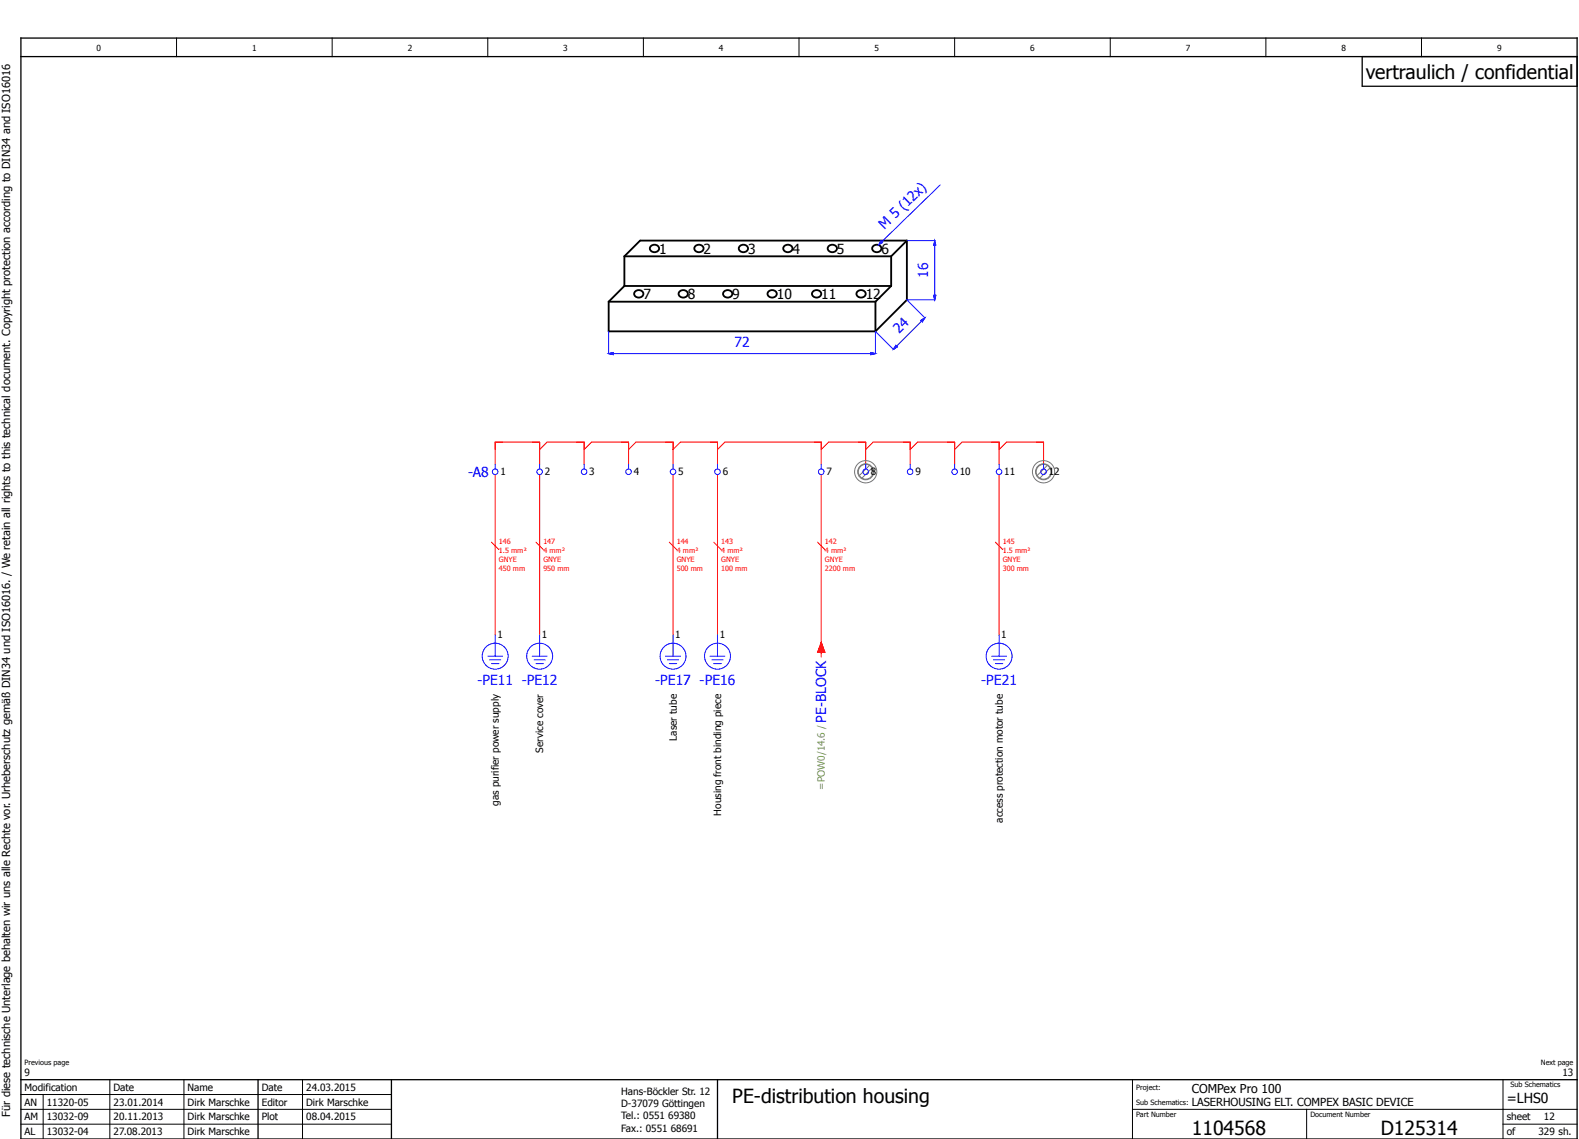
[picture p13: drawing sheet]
<svg xmlns="http://www.w3.org/2000/svg" width="426mm" height="307mm" viewBox="0 0 426 307" stroke-linecap="round" stroke-linejoin="round" font-family="sans-serif">
<defs><g id="words">
<g font-size="5.3">
<text x="368.6" y="21.2">vertraulich / confidential</text>
<text x="197.6" y="297.5">PE-distribution housing</text>
<text x="321.6" y="306.2">1104568</text>
<text x="372.6" y="306.2">D125314</text>
</g>
<g font-size="3.7" fill="#00f">
<text x="238.8" y="62" transform="rotate(-44 238.8 62)">M 5 (12x)</text>
<text x="250.5" y="75" transform="rotate(-90 250.5 75)">16</text>
<text x="198.2" y="93.6">72</text>
<text x="242.7" y="90.2" transform="rotate(-45 242.7 90.2)">24</text>
<text x="126.4" y="128.6">-A8</text>
<text x="128.8" y="184.7">-PE11 -PE12</text>
<text x="176.8" y="184.7">-PE17 -PE16</text>
<text x="264.8" y="184.7">-PE21</text>
<text x="223" y="195" transform="rotate(-90 223 195)">PE-BLOCK</text>
</g>
<g font-size="3.7">
<text x="177.9" y="68.4">1</text>
<text x="189.9" y="68.4">2</text>
<text x="201.9" y="68.4">3</text>
<text x="213.9" y="68.4">4</text>
<text x="225.9" y="68.4">5</text>
<text x="237.9" y="68.4">6</text>
<text x="173.6" y="80.6">7</text>
<text x="185.6" y="80.6">8</text>
<text x="197.6" y="80.6">9</text>
<text x="209.6" y="80.6">10</text>
<text x="221.6" y="80.6">11</text>
<text x="233.6" y="80.6">12</text>
<text x="406.6" y="297.6">=LHS0</text>
</g>
<text font-size="3.3" x="321.6" y="295">COMPex Pro 100</text>
<g font-size="3">
<text x="321.6" y="298.4">LASERHOUSING ELT. COMPEX BASIC DEVICE</text>
<text x="2.7" y="301.3" transform="rotate(-90 2.7 301.3)">Für diese technische Unterlage behalten wir uns alle Rechte vor. Urheberschutz gemäß DIN34 und ISO16016. / We retain all rights to this technical document. Copyright protection according to DIN34 and ISO16016</text>
</g>
<g font-size="2.7">
<text x="135" y="128.3">1</text>
<text x="147" y="128.3">2</text>
<text x="159" y="128.3">3</text>
<text x="171" y="128.3">4</text>
<text x="183" y="128.3">5</text>
<text x="195" y="128.3">6</text>
<text x="223" y="128.3">7</text>
<text x="235" y="128.3">8</text>
<text x="247" y="128.3">9</text>
<text x="259" y="128.3">10</text>
<text x="271" y="128.3">11</text>
<text x="283" y="128.3">12</text>
<text x="134.2" y="172.1">1</text>
<text x="146.2" y="172.1">1</text>
<text x="182.2" y="172.1">1</text>
<text x="194.2" y="172.1">1</text>
<text x="270.2" y="172.1">1</text>
<text x="146.6" y="203.1" transform="rotate(-90 146.6 203.1)">Service cover</text>
<text x="182.6" y="199.8" transform="rotate(-90 182.6 199.8)">Laser tube</text>
<text x="134.6" y="217.4" transform="rotate(-90 134.6 217.4)">gas purifier power supply</text>
<text x="194.6" y="220" transform="rotate(-90 194.6 220)">Housing front binding piece</text>
<text x="270.6" y="221.9" transform="rotate(-90 270.6 221.9)">access protection motor tube</text>
<text x="6.6" y="290.3">9</text>
<text x="421.7" y="290.3">13</text>
<text x="6.6" y="294.2">Modification</text>
<text x="6.6" y="298.3">AN</text>
<text x="12.6" y="298.3">11320-05</text>
<text x="30.6" y="294.3">Date</text>
<text x="30.6" y="298.3">23.01.2014</text>
<text x="50.6" y="294.3">Name</text>
<text x="50.6" y="298.3">Dirk Marschke</text>
<text x="70.6" y="298.3">Editor</text>
<text x="70.7" y="294.2">Date</text>
<text x="82.6" y="298.3">Dirk Marschke</text>
<text x="82.6" y="294.3">24.03.2015</text>
<text x="167.6" y="295.3">Hans-Böckler Str. 12</text>
<text x="167.6" y="298.8">D-37079 Göttingen</text>
<text x="6.6" y="302.3">AM</text>
<text x="12.6" y="302.3">13032-09</text>
<text x="30.6" y="302.3">20.11.2013</text>
<text x="50.6" y="302.3">Dirk Marschke</text>
<text x="70.6" y="302.3">Plot</text>
<text x="82.6" y="302.3">08.04.2015</text>
<text x="167.6" y="301.8">Tel.: 0551 69380</text>
<text x="167.6" y="305.3">Fax.: 0551 68691</text>
<text x="406.6" y="302.3">sheet</text>
<text x="416.7" y="302.3">12</text>
<text x="6.6" y="306.3">AL</text>
<text x="12.6" y="306.3">13032-04</text>
<text x="30.6" y="306.3">27.08.2013</text>
<text x="50.6" y="306.3">Dirk Marschke</text>
<text x="406.6" y="306.3">of</text>
<text x="415.2" y="306.3">329 sh.</text>
</g>
<text font-size="2.7" fill="#7ca552" x="222.6" y="213" transform="rotate(-90 222.6 213)">=POW0/14.6 /</text>
<g font-size="2.3">
<text x="26" y="13.8">0</text>
<text x="68" y="13.8">1</text>
<text x="110" y="13.8">2</text>
<text x="152" y="13.8">3</text>
<text x="194" y="13.8">4</text>
<text x="236" y="13.8">5</text>
<text x="278" y="13.8">6</text>
<text x="320" y="13.8">7</text>
<text x="362" y="13.8">8</text>
<text x="404" y="13.8">9</text>
</g>
<g font-size="2" fill="#f00">
<text x="134.6" y="146.9">146</text>
<text x="134.6" y="149.2">1.5 mm²</text>
<text x="146.6" y="146.9">147</text>
<text x="146.6" y="149.2">4 mm²</text>
<text x="182.6" y="146.9">144</text>
<text x="182.6" y="149.2">4 mm²</text>
<text x="194.6" y="146.9">143</text>
<text x="194.6" y="149.2">4 mm²</text>
<text x="222.6" y="146.9">142</text>
<text x="222.6" y="149.2">4 mm²</text>
<text x="270.6" y="146.9">145</text>
<text x="270.6" y="149.2">1.5 mm²</text>
<text x="134.6" y="151.6">GNYE</text>
<text x="134.6" y="153.9">450 mm</text>
<text x="146.6" y="151.6">GNYE</text>
<text x="146.6" y="153.9">950 mm</text>
<text x="182.6" y="151.6">GNYE</text>
<text x="182.6" y="153.9">500 mm</text>
<text x="194.6" y="151.6">GNYE</text>
<text x="194.6" y="153.9">100 mm</text>
<text x="222.6" y="151.6">GNYE</text>
<text x="222.6" y="153.9">2200 mm</text>
<text x="270.6" y="151.6">GNYE</text>
<text x="270.6" y="153.9">300 mm</text>
</g>
<g font-size="2">
<text x="6.6" y="287.3">Previous page</text>
<text x="415.9" y="287.3">Next page</text>
<text x="306.6" y="294">Project:</text>
<text x="407.6" y="293.3">Sub Schematics</text>
<text x="306.6" y="298">Sub Schematics:</text>
<text x="306.6" y="301.3">Part Number</text>
<text x="353.6" y="301.3">Document Number</text>
</g>
</g></defs>
<g fill="none" stroke="#000" stroke-width=".27">
<path d="M47.6 10.3v5M89.6 10.3v5M131.6 10.3v5M173.6 10.3v5M215.6 10.3v5M257.6 10.3v5M299.6 10.3v5M341.6 10.3v5M383.6 10.3v5M5.6 299.3h100M5.6 295.3h100M11.6 295.3v12"/>
<path d="M29.6 291.3v16M49.6 291.3v16M81.6 291.3v16M305.6 299.3h120M305.6 291.3v16M352.6 299.3v8M405.6 291.3v16M5.6 303.3h100M405.6 303.3h20"/>
</g>
<path d="M5.6 15.3h420M5.6 10.3h420v297h-420zM367.6 15.3v8h58M5.6 291.3h420M69.6 291.3v16M105.6 291.3v16M193.6 291.3v16" fill="none" stroke="#000" stroke-width=".35"/>
<g fill="none" stroke="#f00" stroke-width=".27">
<path d="M133.6 125.3v-6h12v6M133.6 128v43.3M145.6 128v43.3M145.6 121.3l2-2h10v6M157.6 121.3l2-2h10v6M169.6 121.3l2-2h10v6M181.6 121.3l2-2h10v6M181.6 128v43.3M193.6 121.3l2-2h26v6M193.6 128v43.3M221.6 121.3l2-2h10v6M221.6 128v49.3"/>
<path d="M233.6 121.3l2-2h10v6M245.6 121.3l2-2h10v6M257.6 121.3l2-2h10v6M269.6 121.3l2-2h10v6M269.6 128v43.3M132.6 146.3l2 2M144.6 146.3l2 2M180.6 146.3l2 2M192.6 146.3l2 2M220.6 146.3l2 2M268.6 146.3l2 2M220.6 176l1-2.7 1 2.7"/>
</g>
<g fill="none" stroke="#767676" stroke-width=".27">
<path d="M234.7 125.5l-2.8 2.8M235.4 126.3l-2.8 2.7M282.7 125.5l-2.8 2.8M283.4 126.3l-2.8 2.7"/>
<circle cx="233.6" cy="127.3" r="3"/>
<circle cx="233.6" cy="127.3" r="2.16"/>
<circle cx="233.6" cy="127.3" r="2"/>
<circle cx="281.6" cy="127.3" r="3"/>
<circle cx="281.6" cy="127.3" r="2.16"/>
<circle cx="281.6" cy="127.3" r="2"/>
</g>
<g fill="none" stroke="#000" stroke-width=".5">
<path d="M168.5 77.1h72M168.5 69.1h72M168.5 69.1v8M168.5 77.1l-4.2 4.3M171.4 78.7a1.17 1.17 0 0 1 1.6-.4 1.17 1.17 0 0 1 .4 1.6 1.17 1.17 0 0 1-1.6 .3 1.17 1.17 0 0 1-.4-1.5zM175.6 66.4a1.17 1.17 0 0 1 1.6-.3 1.17 1.17 0 0 1 .4 1.5 1.17 1.17 0 0 1-1.5 .4 1.17 1.17 0 0 1-.5-1.6zM183.4 78.7a1.17 1.17 0 0 1 1.6-.4 1.17 1.17 0 0 1 .4 1.6 1.17 1.17 0 0 1-1.6 .3 1.17 1.17 0 0 1-.4-1.5zM187.6 66.4a1.17 1.17 0 0 1 1.6-.3 1.17 1.17 0 0 1 .4 1.5 1.17 1.17 0 0 1-1.5 .4 1.17 1.17 0 0 1-.5-1.6zM195.4 78.7a1.17 1.17 0 0 1 1.6-.4 1.17 1.17 0 0 1 .4 1.6 1.17 1.17 0 0 1-1.6 .3 1.17 1.17 0 0 1-.4-1.5zM199.6 66.4a1.17 1.17 0 0 1 1.6-.3 1.17 1.17 0 0 1 .4 1.5 1.17 1.17 0 0 1-1.5 .4 1.17 1.17 0 0 1-.5-1.6zM207.4 78.7a1.17 1.17 0 0 1 1.6-.4 1.17 1.17 0 0 1 .4 1.6 1.17 1.17 0 0 1-1.6 .3 1.17 1.17 0 0 1-.4-1.5zM211.6 66.4a1.17 1.17 0 0 1 1.6-.3 1.17 1.17 0 0 1 .4 1.5 1.17 1.17 0 0 1-1.5 .4 1.17 1.17 0 0 1-.5-1.6z"/>
<path d="M219.4 78.7a1.17 1.17 0 0 1 1.6-.4 1.17 1.17 0 0 1 .4 1.6 1.17 1.17 0 0 1-1.6 .3 1.17 1.17 0 0 1-.4-1.5zM223.6 66.4a1.17 1.17 0 0 1 1.6-.3 1.17 1.17 0 0 1 .4 1.5 1.17 1.17 0 0 1-1.5 .4 1.17 1.17 0 0 1-.5-1.6zM231.4 78.7a1.17 1.17 0 0 1 1.6-.4 1.17 1.17 0 0 1 .4 1.6 1.17 1.17 0 0 1-1.6 .3 1.17 1.17 0 0 1-.4-1.5zM235.6 66.4a1.17 1.17 0 0 1 1.6-.3 1.17 1.17 0 0 1 .4 1.5 1.17 1.17 0 0 1-1.5 .4 1.17 1.17 0 0 1-.5-1.6zM240.5 69.1v8M240.5 77.1l-4.2 4.3M244.8 64.9h-72l-4.3 4.2M244.8 64.9l-4.3 4.2M244.8 64.9v16l-8.5 8.5M164.3 81.4v8h72M164.3 81.4h72M236.3 81.4v8"/>
</g>
<g fill="#00f" stroke="#00f" stroke-width=".27">
<path d="M164.3 95.4l1.2-.3v.6z"/>
<path d="M235 95.1l1.3 .3-1.3 .3z"/>
<path d="M241.8 93.2l.4 .4-1.1 .6z"/>
<path d="M248.5 86.4l1.1-.6-.7 1z"/>
<path d="M252 79.7h.6l-.3 1.2z"/>
<path d="M252.3 64.9l.3 1.2h-.6z"/>
<path d="M237.8 65l.4 .4-1.1 .7z"/>
</g>
<g fill="none" stroke="#00f" stroke-width=".27">
<path d="M253.7 49.9l-15.9 15.5M237.8 65l.4 .4-1.1 .7zM244.8 64.9h7.5M252 79.7h.6l-.3 1.2zM252.3 64.9l.3 1.2h-.6zM252.3 65.9v14M164.3 95.4l1.2-.3v.6zM164.3 89.4v6M165.3 95.4h70M235 95.1l1.3 .3-1.3 .3zM241.1 94.2l-4.8-4.8v6M241.8 93.2l.4 .4-1.1 .6z"/>
<path d="M248.5 86.4l1.1-.6-.7 1zM248.9 86.5l-7.1 7M252.3 80.9h-7.5l4.8 4.9M133.6 125.3v1.2M145.6 125.3v1.2M157.6 125.3v1.2M169.6 125.3v1.2M181.6 125.3v1.2M193.6 125.3v1.2M221.6 125.3v1.2M233.6 125.3v1.2M245.6 125.3v1.2"/>
<path d="M257.6 125.3v1.2M269.6 125.3v1.2M281.6 125.3v1.2M131.6 177h4M132.1 178h3M132.6 179h2M133.6 171.3v5.7M143.6 177h4M144.1 178h3M144.6 179h2M145.6 171.3v5.7M179.6 177h4"/>
<path d="M180.1 178h3M180.6 179h2M181.6 171.3v5.7M191.6 177h4M192.1 178h3M192.6 179h2M193.6 171.3v5.7M267.6 177h4M268.1 178h3M268.6 179h2M269.6 171.3v5.7"/>
<circle cx="133.6" cy="127.3" r=".75"/>
<circle cx="145.6" cy="127.3" r=".75"/>
<circle cx="157.6" cy="127.3" r=".75"/>
<circle cx="169.6" cy="127.3" r=".75"/>
<circle cx="181.6" cy="127.3" r=".75"/>
<circle cx="193.6" cy="127.3" r=".75"/>
<circle cx="221.6" cy="127.3" r=".75"/>
<circle cx="233.6" cy="127.3" r=".75"/>
<circle cx="245.6" cy="127.3" r=".75"/>
<circle cx="257.6" cy="127.3" r=".75"/>
<circle cx="269.6" cy="127.3" r=".75"/>
<circle cx="281.6" cy="127.3" r=".75"/>
<circle cx="133.6" cy="177" r="3.5"/>
<circle cx="145.6" cy="177" r="3.5"/>
<circle cx="181.6" cy="177" r="3.5"/>
<circle cx="193.6" cy="177" r="3.5"/>
<circle cx="269.6" cy="177" r="3.5"/>
</g>
<path d="M221.6 173.3l1 2.7h-2z" fill="#f00" stroke="#f00" stroke-width=".27"/>
<use href="#words"/>
</svg>
